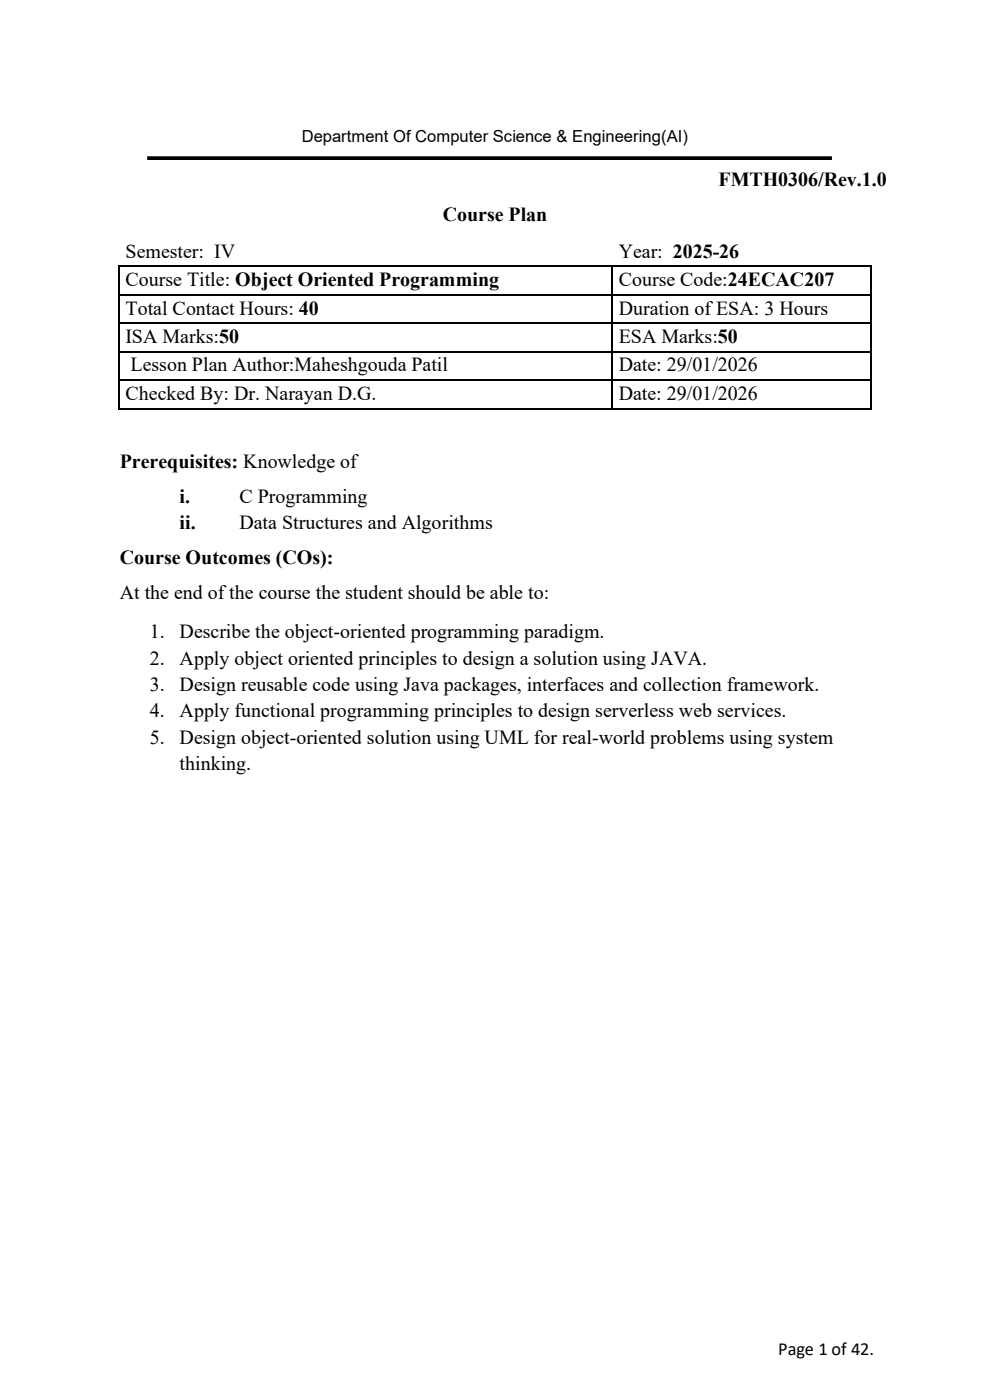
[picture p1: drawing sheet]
<svg xmlns="http://www.w3.org/2000/svg" width="210mm" height="297mm" viewBox="0 0 210 297" stroke-linecap="round" stroke-linejoin="round" font-family="sans-serif">
<defs><g id="words">
<g font-size="4.2">
<text x="152.4" y="39.5">FMTH0306/Rev.1.0</text>
<text x="93.9" y="46.8">Course Plan</text>
<text x="26.6" y="54.7">Semester: IV</text>
<text x="131.3" y="54.7">Year: 2025-26</text>
<text x="26.6" y="60.7">Course Title: Object Oriented Programming</text>
<text x="131.3" y="60.7">Course Code:24ECAC207</text>
<text x="26.6" y="66.7">Total Contact Hours: 40</text>
<text x="131.3" y="66.7">Duration of ESA: 3 Hours</text>
<text x="26.6" y="72.8">ISA Marks:50</text>
<text x="131.3" y="72.8">ESA Marks:50</text>
<text x="27.7" y="78.8">Lesson Plan Author:Maheshgouda Patil</text>
<text x="131.3" y="78.8">Date: 29/01/2026</text>
<text x="26.6" y="84.8">Checked By: Dr. Narayan D.G.</text>
<text x="131.3" y="84.8">Date: 29/01/2026</text>
<text x="25.4" y="99.3">Prerequisites: Knowledge of</text>
<text x="38.1" y="106.7">i.</text>
<text x="50.8" y="106.7">C Programming</text>
<text x="38.1" y="112.3">ii.</text>
<text x="50.8" y="112.3">Data Structures and Algorithms</text>
<text x="25.4" y="119.7">Course Outcomes (COs):</text>
<text x="25.4" y="127">At the end of the course the student should be able to:</text>
<text x="31.8" y="135.4">1.</text>
<text x="38.1" y="135.4">Describe the object-oriented programming paradigm.</text>
<text x="31.8" y="141">2.</text>
<text x="38.1" y="141">Apply object oriented principles to design a solution using JAVA.</text>
<text x="31.8" y="146.6">3.</text>
<text x="38.1" y="146.6">Design reusable code using Java packages, interfaces and collection framework.</text>
<text x="31.8" y="152.2">4.</text>
<text x="38.1" y="152.2">Apply functional programming principles to design serverless web services.</text>
<text x="31.8" y="157.8">5.</text>
<text x="38.1" y="157.8">Design object-oriented solution using UML for real-world problems using system</text>
<text x="38.1" y="163.4">thinking.</text>
</g>
<text font-size="3.9" x="165.1" y="287.4">Page 1 of 42.</text>
<text font-size="3.5" x="64" y="30">Department Of Computer Science &amp; Engineering(AI)</text>
</g></defs>
<path d="M31.2 33.5h145.3" fill="none" stroke="#000" stroke-width=".79" stroke-linecap="butt"/>
<g fill="#fff">
<path d="M25.5 50.7h104.2v5.6h-104.2z" fill-rule="evenodd"/>
<path d="M26.6 50.7h101.9v5.6h-101.9z" fill-rule="evenodd"/>
<path d="M130.1 50.7h54.5v5.6h-54.5z" fill-rule="evenodd"/>
<path d="M131.3 50.7h52.1v5.6h-52.1z" fill-rule="evenodd"/>
<path d="M25 50.3h.5v.4h-.5z" fill-rule="evenodd"/>
<path d="M25 50.3h.5v.4h-.5z" fill-rule="evenodd"/>
<path d="M25.5 50.3h104.2v.4h-104.2z" fill-rule="evenodd"/>
<path d="M129.6 50.3h.5v.4h-.5z" fill-rule="evenodd"/>
<path d="M130.1 50.3h54.5v.4h-54.5z" fill-rule="evenodd"/>
<path d="M184.6 50.3h.4v.4h-.4z" fill-rule="evenodd"/>
<path d="M184.6 50.3h.4v.4h-.4z" fill-rule="evenodd"/>
<path d="M25 50.7h.5v5.6h-.5z" fill-rule="evenodd"/>
<path d="M129.6 50.7h.5v5.6h-.5z" fill-rule="evenodd"/>
<path d="M184.6 50.7h.4v5.6h-.4z" fill-rule="evenodd"/>
<path d="M25.5 56.7h104.2v5.7h-104.2z" fill-rule="evenodd"/>
<path d="M26.6 56.7h101.9v5.7h-101.9z" fill-rule="evenodd"/>
<path d="M130.1 56.7h54.5v5.7h-54.5z" fill-rule="evenodd"/>
<path d="M131.3 56.7h52.1v5.7h-52.1z" fill-rule="evenodd"/>
</g>
<g fill="#000">
<path d="M25 56.3h.5v.4h-.5z" fill-rule="evenodd"/>
<path d="M129.6 56.3h.5v.4h-.5z" fill-rule="evenodd"/>
<path d="M184.6 56.3h.4v.4h-.4z" fill-rule="evenodd"/>
</g>
<path d="M25.2 56.7v5.7M25.5 56.5h104.2M129.9 56.7v5.7M130.1 56.5h54.5M184.8 56.7v5.7" fill="none" stroke="#000" stroke-width=".42"/>
<g fill="#fff">
<path d="M25.5 62.8h104.2v5.6h-104.2z" fill-rule="evenodd"/>
<path d="M26.6 62.8h101.9v5.6h-101.9z" fill-rule="evenodd"/>
<path d="M130.1 62.8h54.5v5.6h-54.5z" fill-rule="evenodd"/>
<path d="M131.3 62.8h52.1v5.6h-52.1z" fill-rule="evenodd"/>
</g>
<g fill="#000">
<path d="M25 62.4h.5v.4h-.5z" fill-rule="evenodd"/>
<path d="M129.6 62.4h.5v.4h-.5z" fill-rule="evenodd"/>
<path d="M184.6 62.4h.4v.4h-.4z" fill-rule="evenodd"/>
</g>
<path d="M25.2 62.8v5.6M25.5 62.6h104.2M129.9 62.8v5.6M130.1 62.6h54.5M184.8 62.8v5.6" fill="none" stroke="#000" stroke-width=".42"/>
<g fill="#fff">
<path d="M25.5 68.8h104.2v5.6h-104.2z" fill-rule="evenodd"/>
<path d="M26.6 68.8h101.9v5.6h-101.9z" fill-rule="evenodd"/>
<path d="M130.1 68.8h54.5v5.6h-54.5z" fill-rule="evenodd"/>
<path d="M131.3 68.8h52.1v5.6h-52.1z" fill-rule="evenodd"/>
</g>
<g fill="#000">
<path d="M25 68.4h.5v.4h-.5z" fill-rule="evenodd"/>
<path d="M129.6 68.4h.5v.4h-.5z" fill-rule="evenodd"/>
<path d="M184.6 68.4h.4v.4h-.4z" fill-rule="evenodd"/>
</g>
<path d="M25.2 68.8v5.6M25.5 68.6h104.2M129.9 68.8v5.6M130.1 68.6h54.5M184.8 68.8v5.6" fill="none" stroke="#000" stroke-width=".42"/>
<g fill="#fff">
<path d="M25.5 74.9h104.2v5.5h-104.2z" fill-rule="evenodd"/>
<path d="M26.6 74.9h101.9v5.5h-101.9z" fill-rule="evenodd"/>
<path d="M130.1 74.9h54.5v5.5h-54.5z" fill-rule="evenodd"/>
<path d="M131.3 74.9h52.1v5.5h-52.1z" fill-rule="evenodd"/>
</g>
<g fill="#000">
<path d="M25 74.4h.5v.5h-.5z" fill-rule="evenodd"/>
<path d="M129.6 74.4h.5v.5h-.5z" fill-rule="evenodd"/>
<path d="M184.6 74.4h.4v.5h-.4z" fill-rule="evenodd"/>
</g>
<path d="M25.2 74.9v5.5M25.5 74.6h104.2M129.9 74.9v5.5M130.1 74.6h54.5M184.8 74.9v5.5" fill="none" stroke="#000" stroke-width=".42"/>
<g fill="#fff">
<path d="M25.5 80.9h104.2v5.6h-104.2z" fill-rule="evenodd"/>
<path d="M26.6 80.9h101.9v5.6h-101.9z" fill-rule="evenodd"/>
<path d="M130.1 80.9h54.5v5.6h-54.5z" fill-rule="evenodd"/>
<path d="M131.3 80.9h52.1v5.6h-52.1z" fill-rule="evenodd"/>
</g>
<g fill="#000">
<path d="M25 80.4h.5v.5h-.5z" fill-rule="evenodd"/>
<path d="M25 86.5h.5v.5h-.5z" fill-rule="evenodd"/>
<path d="M25 86.5h.5v.5h-.5z" fill-rule="evenodd"/>
<path d="M129.6 80.4h.5v.5h-.5z" fill-rule="evenodd"/>
<path d="M129.6 86.5h.5v.5h-.5z" fill-rule="evenodd"/>
<path d="M184.6 80.4h.4v.5h-.4z" fill-rule="evenodd"/>
<path d="M184.6 86.5h.4v.5h-.4z" fill-rule="evenodd"/>
<path d="M184.6 86.5h.4v.5h-.4z" fill-rule="evenodd"/>
</g>
<path d="M25.2 80.9v5.6M25.5 80.7h104.2M25.5 86.7h104.2M129.9 80.9v5.6M130.1 80.7h54.5M130.1 86.7h54.5M184.8 80.9v5.6" fill="none" stroke="#000" stroke-width=".42"/>
<g fill="#fff">
<path d="M38.1 153.9h138.7v4.9h-138.7z" fill-rule="evenodd"/>
<path d="M38.1 159.5h15.2v4.9h-15.2z" fill-rule="evenodd"/>
</g>
<use href="#words"/>
</svg>
